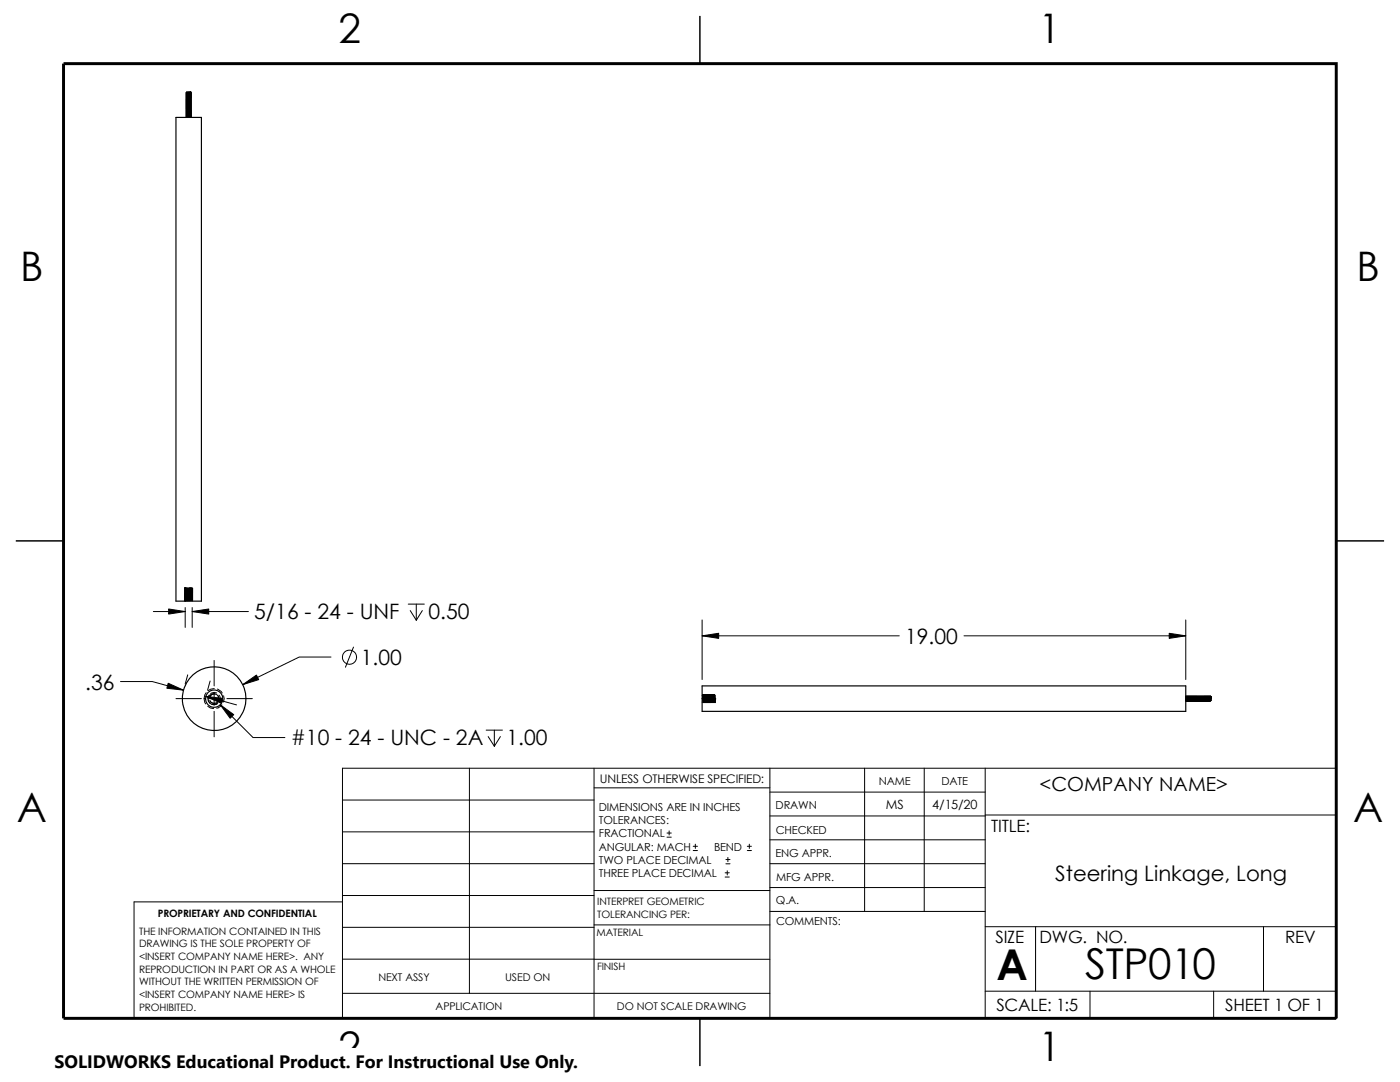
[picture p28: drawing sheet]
<svg xmlns="http://www.w3.org/2000/svg" width="279mm" height="216mm" viewBox="0 0 279 216" stroke-linecap="round" stroke-linejoin="round" font-family="sans-serif">
<defs><g id="words">
<g font-size="8.5">
<text x="198.9" y="195.5">A</text>
<text x="216.5" y="195.3">STP010</text>
</g>
<g font-size="8.1">
<text x="67.6" y="8.5">2</text>
<text x="207.3" y="8.5">1</text>
<text x="4" y="56.1">B</text>
<text x="270.7" y="56.1">B</text>
<text x="3.3" y="164.1">A</text>
<text x="270" y="164.1">A</text>
<text x="67.6" y="211.7">2</text>
<text x="207.3" y="211.7">1</text>
</g>
<g font-size="4.2">
<text x="50.7" y="123.6">5/16 - 24 - UNF</text>
<text x="85.5" y="123.6">0.50</text>
<text x="180.6" y="128.5">19.00</text>
<text x="17" y="137.6">.36</text>
<text x="72" y="132.7">1.00</text>
<text x="58" y="148.7">#10 - 24 - UNC - 2A</text>
<text x="101.1" y="148.7">1.00</text>
<text x="210.6" y="175.7">Steering Linkage, Long</text>
</g>
<text font-size="3.9" x="207.5" y="157.8">&lt;COMPANY NAME&gt;</text>
<text font-size="3.6" x="10.9" y="213">SOLIDWORKS Educational Product. For Instructional Use Only.</text>
<g font-size="3.4">
<text x="197.8" y="166">TITLE:</text>
<text x="198.7" y="188.1">SIZE</text>
<text x="207.5" y="188.1">DWG. NO.</text>
<text x="256.5" y="188.2">REV</text>
<text x="198.8" y="201.7">SCALE: 1:5</text>
<text x="244.5" y="201.7">SHEET 1 OF 1</text>
</g>
<g font-size="2.5">
<text x="176.8" y="161.5">MS</text>
<text x="186.1" y="161.5">4/15/20</text>
</g>
<text font-size="2.4" x="119.7" y="156.2">UNLESS OTHERWISE SPECIFIED:</text>
<g font-size="2.2">
<text x="119.5" y="161.8">DIMENSIONS ARE IN INCHES</text>
<text x="154.8" y="161.5">DRAWN</text>
<text x="175.4" y="156.7">NAME</text>
<text x="187.9" y="156.7">DATE</text>
<text x="119.5" y="164.4">TOLERANCES:</text>
<text x="119.5" y="167.1">FRACTIONAL</text>
<text x="154.8" y="166.3">CHECKED</text>
<text x="119.5" y="172.4">TWO PLACE DECIMAL</text>
<text x="119.5" y="169.7">ANGULAR: MACH</text>
<text x="142.5" y="169.7">BEND</text>
<text x="154.8" y="171">ENG APPR.</text>
<text x="119.5" y="175">THREE PLACE DECIMAL</text>
<text x="154.9" y="175.7">MFG APPR.</text>
<text x="154.9" y="180.4">Q.A.</text>
<text x="154.9" y="184.7">COMMENTS:</text>
</g>
<g font-size="2.1">
<text x="75.5" y="195.7">NEXT ASSY</text>
<text x="100.8" y="195.7">USED ON</text>
<text x="86.9" y="201.6">APPLICATION</text>
<text x="123.1" y="201.6">DO NOT SCALE DRAWING</text>
</g>
<g font-size="2">
<text x="31.5" y="182.9">PROPRIETARY AND CONFIDENTIAL</text>
<text x="119.2" y="183.1">TOLERANCING PER:</text>
<text x="119.2" y="180.6">INTERPRET GEOMETRIC</text>
<text x="27.7" y="186.5">THE INFORMATION CONTAINED IN THIS</text>
<text x="27.7" y="189.1">DRAWING IS THE SOLE PROPERTY OF</text>
<text x="27.7" y="191.6">&lt;INSERT COMPANY NAME HERE&gt;. ANY</text>
<text x="119.1" y="186.7">MATERIAL</text>
<text x="27.7" y="194.1">REPRODUCTION IN PART OR AS A WHOLE</text>
<text x="27.7" y="196.6">WITHOUT THE WRITTEN PERMISSION OF</text>
<text x="119.1" y="193.5">FINISH</text>
<text x="27.7" y="201.7">PROHIBITED.</text>
<text x="27.7" y="199.2">&lt;INSERT COMPANY NAME HERE&gt; IS</text>
</g>
</g></defs>
<g fill="none" stroke="#000" stroke-width=".2">
<path d="M37.2 18.5l.9 .1M37.2 18.7l.9 .1M37.2 19.2l.9 .1zM37.2 19.4l.9 .1M37.2 19.6l.9 .1M37.2 18.8l.9 .1M37.3 18.5l.7 .1M37.3 18.7l.7 .1M37.3 18.9l.7 .1M37.3 19.5l.7 .1M37.3 19.7l.7 .1M37.3 19.9h.1"/>
<path d="M37.3 19.3h.1M37.3 19.1h.1M37.3 18.6l.7 .1M37.3 18.8l.7 .1M37.3 19l.7 .2M37.3 19.9l.7 .1M37.3 19.1l.7 .1M38 19h.1M38 19.6h.1M38 19.4l-.7-.2 .7 .2M38 18.4v.1l.1-.1M38.1 19l-.9-.1 .9 .2"/>
<path d="M38.1 19.9l-.9-.1 .9 .1M37.2 20l.9 .1zM37.2 20.2l.9 .1M37.2 20.4l.9 .1M37.2 20.8l.9 .2zM37.2 21.1h.9M37.2 21.3l.9 .1M37.2 21.7l.9 .1zM37.2 21.9l.9 .1M37.2 22.1l.9 .1M37.2 22.5l.9 .1zM37.2 23l.9 .1"/>
<path d="M37.2 20.4l.9 .2M37.2 21.1l.9 .1M37.3 20.4l.7 .1M37.3 21.2l.7 .1M37.3 21.4l.7 .1M37.3 22.1l.7 .1M37.3 22.9l.7 .1M37.3 23.3h.1M37.3 22.7h.1M37.3 22.5h.1M37.3 21.8h.1M37.3 21.6h.1"/>
<path d="M37.3 21h.1M37.3 20.8h.1M37.3 20.2h.1M37.3 20.5l.7 .2-.7-.1M37.3 22.2l.7 .2-.7-.1M37.3 23.1l.7 .1-.7-.1M37.3 20.3l.7 .1M37.3 20.7l.7 .1M37.3 21.1l.7 .2M37.3 21.6l.7 .1M37.3 22l.7 .1M37.3 22.4l.7 .1"/>
<path d="M37.3 22.8l.7 .2M37.3 23.3l.7 .1M37.3 20.8l.7 .1M37.3 22.5l.7 .1M38 20.2l-.7-.1 .7 .2M38 21.1l-.7-.2 .7 .2M38 21.9l-.7-.1 .7 .1M38 22.8l-.7-.2 .7 .2M38 20.2h.1M38 20.9h.1M38 21.5h.1M38 22.1h.1"/>
<path d="M38 22.8h.1M38.1 20.7l-.9-.1 .9 .2M38.1 21.6l-.9-.1 .9 .1M38.1 22.4l-.9-.1 .9 .2M38.1 22.8h-.9l.9 .1M38.1 23.3l-.9-.1 .9 .1M36.9 119.8h.1zM36.9 119.8v.1M36.9 117.3l.1 .1M36.9 117.3h.1M36.9 119.9l.1 .1M36.9 119.5v.1h1.2"/>
<path d="M36.9 118.6v.2l1.2-.1M36.9 117.8l.1 .1M36.9 119.8h1.2l-1.2 .1M37 117.6v.1M37 117.9l1.2 .1M37 117.7l1.2 .1M37 117.5h1.2M37 117.2l-.1 .1M37 117.2v.3M37 117.4h.1M37 117.2l.1 .1M37 119.1l1.2 .1"/>
<path d="M37 118.9l1.2 .1M37 119.1l-.1 .1 1.2-.1M37 118.9l-.1 .1 1.2-.1M37 117.9h-.1h1.2M37 117.5h-.1h1.2M37 117.7h-.1M37 117.4l1.3 .1M37 117.4h.7M37.1 117.8l1.2 .1M37.1 119.3h1.3M37.1 119.1h1.3M37.1 118.4l1.3 .1"/>
<path d="M37.1 119.7h1.3zM37.1 119.5h1.3h-1.3M37.1 119l1.3 .1M37.1 118.8l1.3 .1zM37.1 118.6l1.3 .1-1.3-.1M37.1 118h1.3zM37.1 117.8h1.3h-1.3M37.1 117.6h1.3h-1.3M37.2 118.3l1.2 .1h-.2M37.3 118.7l1.1 .1h-.3M37.3 119.7h-.3l.8 .1M37.4 118.7h-.4l.8 .1"/>
<path d="M37.4 118.3h-.4l.8 .1M37.4 119.5l-.4 .1h.8M37.4 119.1l1 .1h-.4M37.4 119.3h-.4l.8 .1M37.4 118.6h1h-.4M37.4 118.1l1 .1h-.4M37.4 119.4l1 .1h-.4M37.5 119.6h.9l-.5 .1M37.5 118.8l-.5 .1h.7M37.6 118.4l-.6 .1h.6M37.7 117.4l-.7 .1M37.7 118h-.7l.5 .1"/>
<path d="M37.8 117.6h-.8h.4M37.8 117.3h.6l-.7 .1M38 117.7h.4l-1 .1M38.1 118.1l-1.2 .1v.2l1.2-.1M38.1 119.6l-1.2 .1 .1 .3M38.1 119.4l-1.2 .1M38.1 119.2h-1.2v.2M38.1 119h-1.2l.1 .1M38.1 118.7l-1.2 .1 .1 .1M38.1 118.5l-1.2 .1M38.1 118.3l-1.2 .1v.2M38.1 117.9l-1.2 .1v.2h1.5h-1.1"/>
<path d="M38.1 117.7l-1.2 .1M38.1 117.5l-1.2 .1h.1M38.1 119.4h-1.2M38.1 117.7h-1.2M38.2 118.5l.2 .1h-1.2M38.2 119.8l-1.2 .2M38.2 118.4l-1.2 .1M38.2 117.8l-1.2 .1M38.2 117.6l-1.2 .1M38.2 118.9h-1.2M38.2 119.7l-1.2 .1M38.2 119.3l-1.2 .1"/>
<path d="M38.2 119.1h-1.2M38.3 119l-1.2 .1M38.3 119.4l-1.3 .1M38.3 118l-1.2 .1M38.4 117.7v.1M38.4 118.6h.1M38.4 119.4v.1M38.4 119.5h.1M38.4 118.6l.1 .1M38.4 117.8h.1M38.4 118.3l-1.3-.1 1.3 .1M38.4 117.4l-1.3-.1 1.3 .1"/>
<path d="M38.5 119.1l-.1 .1 .1 .1M38.5 118.9l-.1 .1 .1 .1M38.5 118.7l-.1 .1 .1 .1M38.5 118.3l-.1 .1 .1 .1M38.5 118.1l-.1 .1 .1 .1M38.5 117.9h-.1l.1 .1M38.5 117.5l-.1 .2M38.5 119.6h-.1l.1 .1M38.5 119.4h-.1M38.5 118.5l-.1 .1M38.5 119.8l-.1 .2M38.5 117.4h-.8"/>
<path d="M24 136h6.4l6.2 1.7M30.6 122h6.4M35.1 139.4h5.1M37 121.2v4M37.5 134.7l-.5 1.8M38.4 121.2v4M38.4 122h11.2M40.7 139.4l.4 1.1M41.1 139l6.1 1.7M41.1 138.2l-.2 .4-.2 .8h.3M41.5 139.4h2.5M41.6 139.6v.3"/>
<path d="M41.6 139.9l.3 .4M41.6 139.9a1.06 1.06 0 0 0 1.8 .3M41.8 138.7a1.1 1.1 0 0 0-.2 1.2M41.9 139.8a.85 .85 0 0 0 1 .5M41.9 135.9l-.5 1.8M42.7 131.8v5.1M42.7 138.1v2.6M42.8 137.4l-.8 .1-.4 .3M42.9 138.5a1.08 1.08 0 0 0-1.2 .5M43.2 138.3a1.21 1.21 0 0 0-1.2 .1M43.4 137.5l.8 .5 .1 .3M43.5 138.8a.87 .87 0 0 1 0 1.2"/>
<path d="M43.6 139.2a.94 .94 0 0 0-.9-.7 .94 .94 0 0 0-.9 .7M43.7 139.6v-.2l-.3 .7-.5 .2M43.7 138.7a1.01 1.01 0 0 1 .2 1.2M44.6 138.8l.1 .6-.1 .7M45.3 139.4h5.1M66.1 131.1h-6.4l-11.2 5.5M70.5 129.1l-1.6 4M81.5 120.5h3.2M81.9 121.8l1.2 2M83.1 120.5v3.3M84.3 121.8l-1.2 2M140.1 123.7v11.9"/>
<path d="M140.1 126.9h39.4M140.1 138.7h.1M140.2 138.7l.1 1.3M140.2 139.4l.1-.7-.1 .7M140.3 138.6v1.2M140.3 138.6l-.1 .1M140.3 138.6v.1l.2-.1v1.3v-1.3l.1 .1 .1-.1M140.3 138.6v1.3M140.4 139.3l-.1-.6v.7h-.2M140.4 138.9v1.3M140.4 139.1v-.4l-.1 .9M140.5 139l-.1 1.1v-.2"/>
<path d="M140.5 139.2v.9v-.4M140.6 139.1l.1 1v-.3M140.6 138.9l.1 1.1M140.7 138.6l.1 1.2zM140.7 139.2l.1-.5v.8M140.9 138.9l-.1 1.3zM140.9 139.3l-.1-.6v.7M140.9 138.6l.1 1.3zM140.9 138.6l-.1 .1-.1-.1M140.9 138.8v1.3M141 139l-.1 1.1v-.2M141 139.2l.1 .9v-.4"/>
<path d="M141.1 138.9l-.1 1.3M141.1 138.6v1.5v-1M141.1 138.6l-.1 .1-.1-.1M141.1 138.6l.1 1.3M141.1 139l.1-.3v1M141.2 139.2v-.5l.1 .8M141.3 138.9l-.1 1.3M141.4 138.8l-.1 1.1M141.4 138.8l-.1 1.3M141.5 139.4v.7v-.6M141.5 139.2l.1 .9v-.4M141.6 138.9v-.2l.1 1.1"/>
<path d="M141.6 139.1l.1-.4v.9M141.7 138.9v1.3zM141.7 138.6l.1 1.3zM141.7 138.6v.1l-.2-.1 .1 1.2-.1-1.2v.1l-.2-.1 .1 1.2-.1-1.2-.1 .1-.1-.1M141.8 139v-.3l-.1 1M141.9 138.8l-.1 1.1M141.9 138.9l-.1 1.3M141.9 138.9v1.3M141.9 139.4l.1 .7v-.6M141.9 138.6l.1 1.2M141.9 138.6v.1l-.1-.1M142 138.6v1.2"/>
<path d="M142 138.6v.1M142 139.3l-.1 .8v-.5M142 138.7l.1 1.3M142 138.7l.2-.1v1.2M142 138.9l.1-.2 .1 1.1M142.1 138.9l-.1 1.3M142.1 138.9v1.3M142.3 139.1l-.1-.4v.9M142.3 138.9v-.2l-.1 1M142.4 139.1l-.1 1v-.3M142.5 139.3l-.1 .8-.1-.5M142.5 138.9l.1 1.1"/>
<path d="M142.5 138.7l.1 1.3M142.5 138.7l-.1-.1v1.2v-1.2l-.1 .1-.1-.1v1.3M142.6 138.9l-.1 1.3zM142.6 138.6l.1 1.2zM142.6 138.6l-.1 .1M142.6 138.6l.1 .1M142.7 138.7v1.3M142.7 138.7l-.1 1.3M142.7 138.8l-.1 1.4 .2-.1-.5 .1M142.7 139.4h.1v.2M142.7 139.4v.8M142.8 139.4l-.1 .8"/>
<path d="M192.4 126.9h44.2M236.6 123.7v11.9M236.7 138.9l-.1 .7M236.7 138.9l-.1 1M236.8 139v.8M236.8 139h.1M236.9 139l-.2 .8M236.9 139h.1M236.9 138.9l-.1 1M236.9 139.8h.1M237 138.9l-.1 1M237 139l-.1 .8"/>
<path d="M237 139h.1M237.1 139l-.1 .8M237.1 138.9l-.1 1M237.2 138.9l-.1 1M237.2 139l-.1 .8 .2-.8M237.2 139h.1M237.3 138.9l-.1 1M237.4 138.9l-.1 1M237.4 139h.1M237.5 139l-.2 .8 .1-.8M237.5 139h.1M237.6 138.9l-.2 1"/>
<path d="M237.6 138.9l-.1 1M237.7 139l-.1 .8M237.7 139h.1M237.8 138.9l-.1 1M237.8 139.8h.1M237.9 139h.1M237.9 139l-.1 .8M238 138.9l-.1 1 .1-1M238.1 139l-.1 .8 .1-.8M238.1 139h.1M238.2 138.9l-.1 1M238.3 139h.1"/>
<path d="M238.3 139l-.1 .8 .1-.8M238.4 138.9l-.1 1M238.5 139v.8M238.5 139h.1M238.5 139l-.1 .8M238.6 138.9l-.1 1M238.7 138.9l-.2 1M238.7 139h.1M238.8 139l-.1 .8M238.9 138.9l-.1 1v-1M238.9 139l-.1 .8 .2-.8M238.9 139h.1"/>
<path d="M239 138.9l-.1 1M239.1 138.9l-.1 1M239.1 139h.1M239.2 139l-.2 .8 .1-.8M239.2 139h.1M239.2 138.9l-.1 1M239.3 138.9l-.1 1M239.4 139h.1M239.4 139l-.2 .8 .2-.8M239.5 138.9l-.1 1M239.6 139h.1M239.6 139l-.1 .8"/>
<path d="M239.7 138.9l-.1 1 .1-1M239.8 139l-.1 .8 .1-.8M239.8 139h.1M239.9 138.9l-.1 1M240 139l-.1 .8 .1-.8M240 139h.1M240.1 138.9l-.1 1M240.2 139h.1M240.2 139l-.1 .8 .1-.8M240.3 138.9l-.1 1M240.4 139h.1M240.5 139l-.2 .8"/>
<path d="M240.5 139l-.1 .8M240.6 138.9l-.1 1v-1M240.6 139l-.1 .8 .2-.8M240.6 139h.1M240.7 138.9l-.1 1M240.8 138.9l-.1 1M240.8 139l-.1 .8 .2-.8M240.8 139h.1M240.9 138.9l-.1 1M241 138.9l-.1 1M241 139h.1M241.1 139l-.2 .8 .1-.8"/>
<path d="M241.1 139h.1M241.2 138.9l-.2 1M241.2 138.9l-.1 1M241.3 139h.1M241.3 139l-.1 .8M241.4 139.8h.1M241.4 138.9l-.1 1 .1-1M241.5 139l-.1 .8M241.5 139h.1M241.6 138.9l-.1 1M241.6 139.8h.1M241.7 139l-.1 .8"/>
<path d="M241.7 139h.1M41.5 140.9l.5 .4 .6 .1M42.7 141.9v5.1M43.5 140.4l-.8 .3-.4-.2M44 140.6l6.5 6.6h6.4M44.3 140.6l-.8 .7h-.3M68.3 159.6h50.3M93.7 153.3v44.9M97 145.7h3.3M97.4 147l1.3 1.9M98.7 145.7v3.2M99.9 147l-1.2 1.9"/>
<path d="M118.6 157.2h35M118.6 153.3v49.9M140.1 140.1l.3 .1M140.4 140.2v-.1l.2 .1M140.6 140.2l.1-1.3-.1 1.3M140.9 140.1l.3 .1M140.9 140.1l-.3 .1M141.4 140.1v.1M141.4 140.1l-.2 .1M141.4 140.2l.1-1.3v1.3M142 140.2l-.4-.1-.2 .1M142.3 140.2v-1.3v1.3"/>
<path d="M142.3 140.2l-.1-.1-.1 .1M153.6 158.1h43M153.6 153.3v49.9M172.6 153.3v28.6M184.4 153.3v28.6M196.6 153.3v49.9M68.3 178.7h50.3M68.3 172.3h50.3M68.3 180h-41.5v23.2h239.9v-49.9h-198.4v49.9M68.3 166h50.3M118.6 177.7h35M133.1 167h.9"/>
<path d="M133.1 166.2h.9M133.5 165.8v.8M138.3 169.7h.9M138.3 168.9h.9M138.8 168.4v.9M144.7 175h.8M144.7 174.2h.8M144.9 172.4h.8M144.9 171.5h.8M145.1 173.8v.8M145.3 171.1v.8M149.1 169.7h.9"/>
<path d="M149.1 168.9h.9M149.5 168.4v.9M153.6 162.8h43M153.6 172.3h43M153.6 177.1h43M153.6 167.6h43M196.6 162.6h70.1M68.3 191.4h85.3M68.3 198.2h85.3M68.3 185h50.3M118.6 184.6h35M153.6 181.9h43"/>
<path d="M196.6 197.8h70.1M196.6 184.9h70.1M206.7 184.9v12.9M217.5 197.8v5.4M242.2 197.8v5.4M252.2 184.9v12.9"/>
<circle cx="69.7" cy="131.1" r="1.41"/>
</g>
<path d="M139.7 3.2v9.5M3.2 107.9h9.5M266.7 107.9h9.5M139.7 203.2v9.5" fill="none" stroke="#000" stroke-width=".3"/>
<path d="M12.7 12.7h254v190.5h-254z" fill="none" stroke="#000" stroke-width=".59"/>
<g fill="none" stroke="#000" stroke-width=".23">
<path d="M37.2 19h.1M37.2 19.2h.1M37.2 19.8l.1 .1M37.3 18.8l-.1 .1M37.3 19.7l-.1 .1M37.3 18.4h.8l-.9 .1zM37.3 19v.1M37.3 19.2v.1M37.3 19.9h.1M37.3 19.1l-.1 .1M37.3 19.9l-.1 .1M38 18.7h.1l-.9 .1h.1"/>
<path d="M38 18.9h.1l-.9 .1M38 19.6l.1-.1-.9 .1 .1 .1M38 19.8l.1-.1-.9 .1M38 18.8h.1l-.9 .1M38 19h.1l-.9 .2M38 19.2h.1M38 19.4l.1 .1-.9 .1 .1-.1M38 19.6l.1 .1-.9 .1M38 19.8l.1 .1-.9 .1M38 18.5l.1 .1-.9 .1 .1-.1M38 18.5l-.7 .1M38 18.7l-.7 .1"/>
<path d="M38 18.9l-.7 .1M38 19.2h-.7M38 19.4l-.7 .1M38 19.6l-.7 .1M38 19.8l-.7 .1M38 18.4h-.7M38 18.6h-.7M38 18.8l-.7 .1M38 18.9l-.7 .2M38 19.1l-.7 .2M38 20l-.7 .1M38 18.5v.1"/>
<path d="M38 18.7v.1M38 19.3v.1M38 19.6h.1M38.1 19.2l-.9 .2 .1-.1M38.1 19.1l-.1 .1M38.1 19.3l-.1 .1M38.1 19.9l-.1 .1M38.1 18.5h-.1M38.1 18.4l-.9 .1 .1 .1M38.1 19.1l-.9 .1M38.1 19.3l-.9 .1 .1 .1M38.1 19.9l-.9 .1"/>
<path d="M35.1 23.4h5.1v96.6h-5.1zM37.2 20l.1 .1M37.2 20.7h.1M37.2 20.9h.1M37.2 21.5l.1 .1M37.2 21.7l.1 .1M37.2 22.4h.1M37.2 22.6h.1M37.2 22.8h.1M37.2 23.2l.1 .1M37.3 20.5l-.1 .1M37.3 21.4l-.1 .1"/>
<path d="M37.3 22.2l-.1 .1M37.3 23.1l-.1 .1M37.3 20.1v.1M37.3 20.7v.1M37.3 20.9v.1M37.3 21.6h.1M37.3 21.8h.1M37.3 22.4v.1M37.3 22.6v.1M37.3 23.3h.1M37.3 20.8h-.1M37.3 21.6l-.1 .1"/>
<path d="M37.3 22.5h-.1M37.3 22.7l-.1 .1M37.3 23.3l-.1 .1M38 20.4h.1h-.9l.1 .1M38 20.6h.1l-.9 .1M38 21.3l.1-.1-.9 .1 .1 .1M38 21.5l.1-.1-.9 .1M38 22.1h.1h-.9l.1 .1M38 22.3h.1l-.9 .1M38 23l.1-.1-.9 .1 .1 .1M38 23.2l.1-.1-.9 .1M38 20l.1 .1"/>
<path d="M38 20.2l.1 .1-.9 .1 .1-.1M38 20.4l.1 .1-.9 .1M38 20.7h.1l-.9 .1M38 20.9h.1M38 21.1l.1 .1-.9 .1 .1-.2M38 21.3l.1 .1-.9 .1M38 21.5l.1 .1-.9 .1M38 21.7l.1 .1M38 21.9l.1 .1-.9 .1 .1-.1M38 22.1l.1 .1-.9 .1M38 22.4h.1l-.9 .1M38 22.6h.1"/>
<path d="M38 22.8l.1 .1-.9 .1 .1-.2M38 23l.1 .1-.9 .1M38 23.2l.1 .1-.9 .1M38 20.2l-.7 .1M38 20.4l-.7 .1M38 20.6l-.7 .1M38 20.8l-.7 .1M38 21.1h-.7M38 21.3l-.7 .1M38 21.5l-.7 .1M38 21.7l-.7 .1M38 21.9l-.7 .1"/>
<path d="M38 22.1l-.7 .1M38 22.3l-.7 .1M38 22.5l-.7 .1M38 22.8h-.7M38 23l-.7 .1M38 23.2l-.7 .1M38 20.3h-.7M38 20.5l-.7 .1M38 20.7l-.7 .1M38 21.1l-.7 .1M38 22.2h-.7M38 22.4l-.7 .1"/>
<path d="M38 20.8l-.7 .2M38 22.5l-.7 .2M38 22.7l-.7 .2M38 20.2v.1M38 20.4v.1M38 20.6v.1M38 21v.1M38 21.3h.1M38 21.5h.1M38 21.9h.1M38 22.1v.1M38 22.3v.1"/>
<path d="M38 22.9v.1M38 23.2h.1M38 23.4h.1M38.1 20.1l-.9 .1 .1-.1M38.1 20.9l-.9 .2 .1-.1M38.1 21.8l-.9 .1 .1-.1M38.1 22.6l-.9 .2M38.1 20.2h-.1M38.1 20.8h-.1M38.1 21l-.1 .1M38.1 21.6l-.1 .1M38.1 21.8l-.1 .1"/>
<path d="M38.1 22.5h-.1M38.1 22.7l-.1 .1M38.1 23.3l-.1 .1M38.1 20.1l-.9 .1 .1 .1M38.1 21l-.9 .1h.1M38.1 21.8l-.9 .1 .1 .1M38.1 20.8l-.9 .1M38.1 21.6l-.9 .1M38.1 22.5l-.9 .1M38.1 22.7l-.9 .1M38.1 23.3l-.9 .1M140.1 136.9h96.5v5h-96.5"/>
<path d="M140.1 136.9v5M236.6 139l.1 .8M236.7 138.9l-.1 .1M236.7 138.9l.1 1-.1-.1M236.8 138.9l.1 1zM236.8 139.8l-.2 .1M236.8 139h.1M236.9 139l.1 .8M236.9 138.9v.1M236.9 139.8h.1M236.9 138.9l.1 1v-.1M237 138.9l.1 .9"/>
<path d="M237 138.9l.1 1v-.1M237 139h.1M237.1 139l.1 .8M237.1 138.9v.1M237.1 139.8h.1M237.1 138.9l.1 1v-.1M237.2 138.9l.1 1zM237.2 139h.1M237.3 139l.1 .8M237.3 138.9v.1M237.3 139.8h.1M237.3 138.9l.1 1v-.1"/>
<path d="M237.4 138.9l.1 1zM237.4 139h.1M237.5 139l.1 .8M237.6 138.9l-.1 .1M237.6 139.8h.1M237.6 138.9l.1 1-.1-.1M237.6 138.9l.1 1zM237.7 139h.1M237.7 139l.1 .8M237.8 138.9l-.1 .1M237.8 139.8h.1M237.8 138.9l.1 1"/>
<path d="M237.8 138.9l.2 .9M237.8 139.8l.1 .1M237.9 139h.1M237.9 139l.1 .8M238 139.8l-.1 .1M238 138.9l-.1 .1M238 139.8h.1M238 138.9l.1 1-.1-.1M238 138.9l.1 1zM238.1 139h.1M238.1 139l.1 .8M238.2 138.9l-.1 .1"/>
<path d="M238.2 139.8h.1M238.2 138.9l.1 1-.1-.1M238.2 138.9l.1 1zM238.3 139h.1M238.3 139l.1 .8M238.4 138.9l-.1 .1M238.4 139.8h.1M238.4 138.9l.1 1-.1-.1M238.4 138.9l.1 1zM238.5 139h.1M238.5 139l.2 .8M238.6 138.9l-.1 .1"/>
<path d="M238.6 139.8h.1M238.6 138.9l.1 1M238.7 139.8v.1M238.7 139h.1M238.8 139l.1 .8M238.8 139.8l-.1-.9 .1 1M238.8 139.8v.1M238.8 138.9v.1M238.8 139.8h.1M238.8 138.9l.1 1v-.1M238.9 138.9l.1 1zM238.9 139h.1"/>
<path d="M239 139l.1 .8M239 138.9v.1M239 139.8h.1M239 138.9l.1 1v-.1M239.1 138.9l.1 1zM239.1 139h.1M239.2 139l.1 .8M239.2 138.9v.1M239.2 139.8h.1M239.2 138.9l.2 1-.1-.1M239.3 138.9l.1 1zM239.4 139h.1"/>
<path d="M239.4 139l.1 .8M239.5 138.9l-.1 .1M239.5 139.8h.1M239.5 138.9l.1 1M239.5 139.8l.1 .1M239.6 139h.1M239.6 139l.1 .8M239.7 139.8l-.2-.9 .1 1M239.7 139.8l-.1 .1M239.7 138.9l-.1 .1M239.7 139.8h.1M239.7 138.9l.1 1-.1-.1"/>
<path d="M239.7 138.9l.1 1zM239.8 139h.1M239.8 139l.1 .8M239.9 138.9l-.1 .1M239.9 139.8h.1M239.9 138.9l.1 1-.1-.1M239.9 138.9l.1 1zM240 139h.1M240 139l.1 .8M240.1 138.9l-.1 .1M240.1 139.8h.1M240.1 138.9l.1 1-.1-.1"/>
<path d="M240.1 138.9l.1 1zM240.2 139h.1M240.2 139l.1 .8M240.3 138.9l-.1 .1M240.3 139.8h.1M240.3 138.9l.1 1M240.3 139.8l.1 .1M240.4 139h.1M240.5 139l.1 .8M240.5 139.8l-.2-.9 .2 1M240.5 139.8v.1M240.5 138.9v.1"/>
<path d="M240.5 139.8h.1M240.5 138.9l.1 1v-.1M240.6 138.9l.1 1zM240.6 139h.1M240.7 139l.1 .8M240.7 138.9v.1M240.7 139.8h.1M240.7 138.9l.1 1v-.1M240.8 138.9l.1 1zM240.8 139h.1M240.9 139l.1 .8M240.9 138.9v.1"/>
<path d="M240.9 139.8h.1M240.9 138.9l.1 1v-.1M241 138.9l.1 1zM241 139h.1M241.1 139l.1 .8M241.2 138.9l-.1 .1M241.2 139.8h.1M241.2 138.9l.1 1M241.2 139.8l.1 .1M241.3 139h.1M241.3 139l.1 .8M241.4 139.8l-.2-.9 .1 1"/>
<path d="M241.4 139.8l-.1 .1M241.4 138.9l-.1 .1M241.4 138.9l.1 1-.1-.1M241.4 138.9l.2 .9M241.4 138.9l.1 1 .1-.1M241.5 139h.1M241.5 139l.1 .4h.1v-.4l-.1-.1 .1 .5M241.6 138.9l-.1 .1M241.6 138.9v.5M241.7 139v.8h-.1"/>
<circle cx="42.7" cy="139.4" r="6.4"/>
<circle cx="42.7" cy="139.4" r="1.72"/>
</g>
<g fill="#000" stroke="#000" stroke-width=".2">
<path d="M33.6 136.3l3 1.4-3.3-.4z" fill-rule="evenodd"/>
<path d="M33.7 121.5l3.3 .5-3.3 .5z" fill-rule="evenodd"/>
<path d="M38.4 122l3.3-.5v1z" fill-rule="evenodd"/>
<path d="M41.1 139l3.3 .3-.3 1z" fill-rule="evenodd"/>
<path d="M48.5 136.6l2.7-1.9 .4 .9z" fill-rule="evenodd"/>
<path d="M140.1 126.9l3.3-.5v1z" fill-rule="evenodd"/>
<path d="M233.3 126.4l3.3 .5-3.3 .5z" fill-rule="evenodd"/>
<path d="M44 140.6l2.7 2-.8 .7z" fill-rule="evenodd"/>
</g>
<path d="M10.9 209.2h104.7v6.7h-104.7z" fill="#fff"/>
<use href="#words"/>
</svg>
